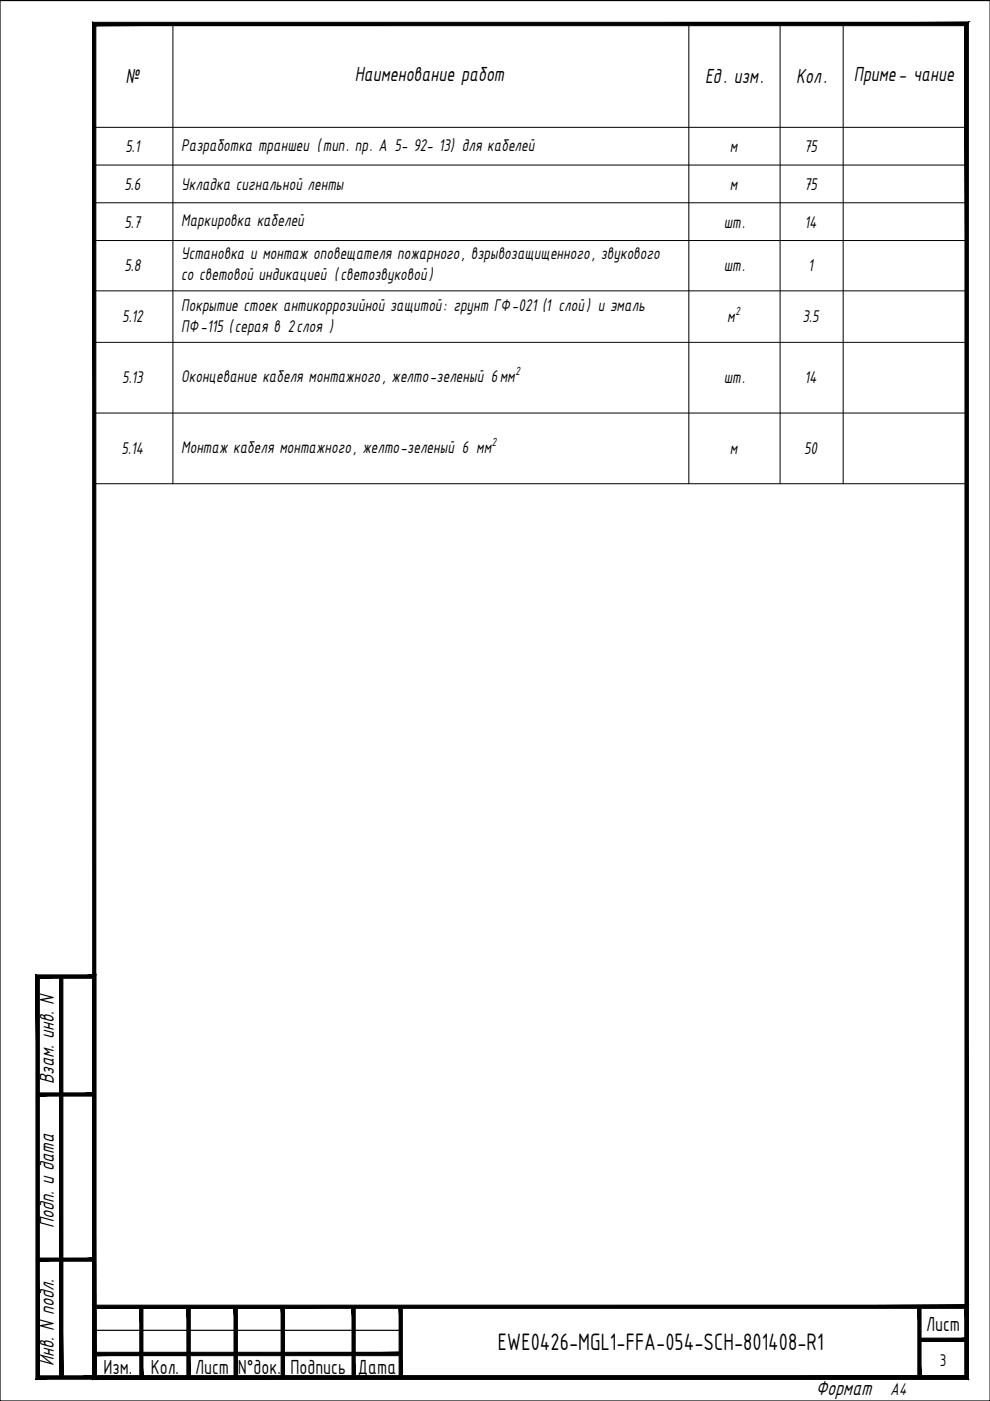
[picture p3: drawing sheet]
<svg xmlns="http://www.w3.org/2000/svg" width="210mm" height="297mm" viewBox="0 0 210 297" stroke-linecap="round" stroke-linejoin="round" font-family="sans-serif">
<defs><g id="words">
<text font-size="5.4" x="105.5" y="286.3">EWE0426-MGL1-FFA-054-SCH-801408-R1</text>
<g font-size="4.8">
<text x="11.4" y="229.8" transform="rotate(-90 11.4 229.8)">Взам. инв. N</text>
<text x="11.4" y="260.4" transform="rotate(-90 11.4 260.4)">Подп. и дата</text>
<text x="11.4" y="289.6" transform="rotate(-90 11.4 289.6)">Инв. N подл.</text>
<text x="173" y="295.7">Формат</text>
</g>
<g font-size="4.7">
<text x="26.6" y="17.6">№</text>
<text x="75.2" y="17.1">Наименование работ</text>
<text x="149.5" y="17.6">Ед. изм.</text>
<text x="168.8" y="17.6">Кол.</text>
<text x="181.1" y="17.1">Приме- чание</text>
<text x="196.3" y="282.1">Лист</text>
<text x="21.9" y="291.4">Изм.</text>
<text x="32" y="291.4">Кол.</text>
<text x="41.4" y="291.4">Лист</text>
<text x="50.4" y="291.4">N°док.</text>
<text x="61.6" y="291.4">Подпись</text>
<text x="75.9" y="291.4">Дата</text>
</g>
<text font-size="4" x="188.8" y="295.8">А4</text>
<g font-size="3.9">
<text x="26.6" y="32.2">5.1</text>
<text x="38.4" y="32">Разработка траншеи (тип. пр. А 5- 92- 13) для кабелей</text>
<text x="154.8" y="32.2">м</text>
<text x="170.5" y="32.2">75</text>
<text x="26.4" y="40.2">5.6</text>
<text x="38.4" y="40.2">Укладка сигнальной ленты</text>
<text x="154.8" y="40.2">м</text>
<text x="170.5" y="40.2">75</text>
<text x="38.4" y="47.9">Маркировка кабелей</text>
<text x="26.4" y="48.2">5.7</text>
<text x="153.5" y="48.2">шт.</text>
<text x="170.6" y="48.2">14</text>
<text x="26.4" y="57.6">5.8</text>
<text x="38.4" y="55">Установка и монтаж оповещателя пожарного, взрывозащищенного, звукового</text>
<text x="38.4" y="59.4">со световой индикацией (светозвуковой)</text>
<text x="153.5" y="57.6">шт.</text>
<text x="171.4" y="57.6">1</text>
<text x="38.4" y="65.9">Покрытие стоек антикоррозийной защитой: грунт ГФ-021 (1 слой) и эмаль</text>
<text x="25.9" y="68.4">5.12</text>
<text x="38.4" y="70.3">ПФ-115 (серая в 2слоя )</text>
<text x="154.2" y="68.4">м</text>
<text x="170.2" y="68.4">3.5</text>
<text x="25.9" y="81.3">5.13</text>
<text x="38.4" y="81.1">Оконцевание кабеля монтажного, желто-зеленый 6мм</text>
<text x="153.5" y="81.3">шт.</text>
<text x="170.6" y="81.3">14</text>
<text x="25.8" y="96.3">5.14</text>
<text x="38.4" y="96.1">Монтаж кабеля монтажного, желто-зеленый 6 мм</text>
<text x="154.8" y="96.3">м</text>
<text x="170.5" y="96.3">50</text>
<text x="199.3" y="289.5">3</text>
</g>
<g font-size="2.8">
<text x="155.9" y="66.8">2</text>
<text x="109.3" y="79.5">2</text>
<text x="104.3" y="94.5">2</text>
</g>
</g></defs>
<path d="M20 5.1h184.9v97.5h-184.9zM36.7 5.1v97.5M146 5.1v97.5M165.4 5.1v97.5M178.8 5.1v97.5M20 27h184.9M20 35h184.9M20 43h184.9M20 51h184.9M20 61.7h184.9M20 72.6h184.9M20 87.6h184.9" fill="none" stroke="#000" stroke-width=".21"/>
<path d="M0 .1h209.9v296.9h-209.9zM20 282.1h65" fill="none" stroke="#000" stroke-width=".25"/>
<g fill="#000" stroke="#000" stroke-width=".21">
<path d="M8 232.4h12v-.7zM8 231.7h12l-12 .7z"/>
<path d="M8 267.4h12v-.7zM8 266.7h12l-12 .7z"/>
<path d="M19.6 276.7l.7 15v-14.3zM19.6 276.7l.7 15-.7 .7zM20.3 291.7l-.7 .7 185-.7zM19.6 292.4l185-.7 .7 .7zM204.6 277.4v14.3l.7 .7zM204.6 277.4l.7-.7v15.7zM20.3 277.4h184.3l.7-.7zM19.6 276.7h185.7l-185 .7z"/>
<path d="M29.6 277.1l.7 14.9v-14.9zM29.6 277.1l.7 14.9h-.7z"/>
<path d="M39.6 277.1l.7 14.9v-14.9zM39.6 277.1l.7 14.9h-.7z"/>
<path d="M49.6 277.1l.7 14.9v-14.9zM49.6 277.1l.7 14.9h-.7z"/>
<path d="M59.6 277.1l.7 14.9v-14.9zM59.6 277.1l.7 14.9h-.7z"/>
<path d="M74.6 277.1l.7 14.9v-14.9zM74.6 277.1l.7 14.9h-.7z"/>
<path d="M84.6 277.1l.7 14.9v-14.9zM84.6 277.1l.7 14.9h-.7z"/>
<path d="M194.6 277.1l.7 14.9v-14.9zM194.6 277.1l.7 14.9h-.7z"/>
<path d="M8.3 291.7l-.7 .7 12-.7zM7.6 292.4l12-.7 .7 .7zM19.6 207.4v84.3l.7 .7zM20.3 206.7v85.7l-.7-85zM8.3 207.4h11.3l.7-.7zM7.6 206.7h12.7l-12 .7zM7.6 206.7l.7 85v-84.3zM7.6 206.7l.7 85-.7 .7z"/>
<path d="M12.6 207.1v84.9h.7zM12.6 207.1h.7v84.9z"/>
<path d="M20.3 291.7l-.7 .7 185-.7zM19.6 292.4l185-.7 .7 .7zM204.6 5.4v286.3l.7 .7zM204.6 5.4l.7-.7v287.7zM20.3 5.4h184.3l.7-.7zM19.6 4.7h185.7l-185 .7zM19.6 4.7l.7 287v-286.3zM19.6 4.7l.7 287-.7 .7z"/>
<path d="M20 287.4h65v-.7zM20 286.7h65l-65 .7z"/>
<path d="M194.9 283.7v.7l10-.7zM194.9 284.4l10-.7v.7z"/>
</g>
<path d="M205.4 4.6h.1" fill="none" stroke="#000" stroke-width=".21"/>
<use href="#words"/>
</svg>
